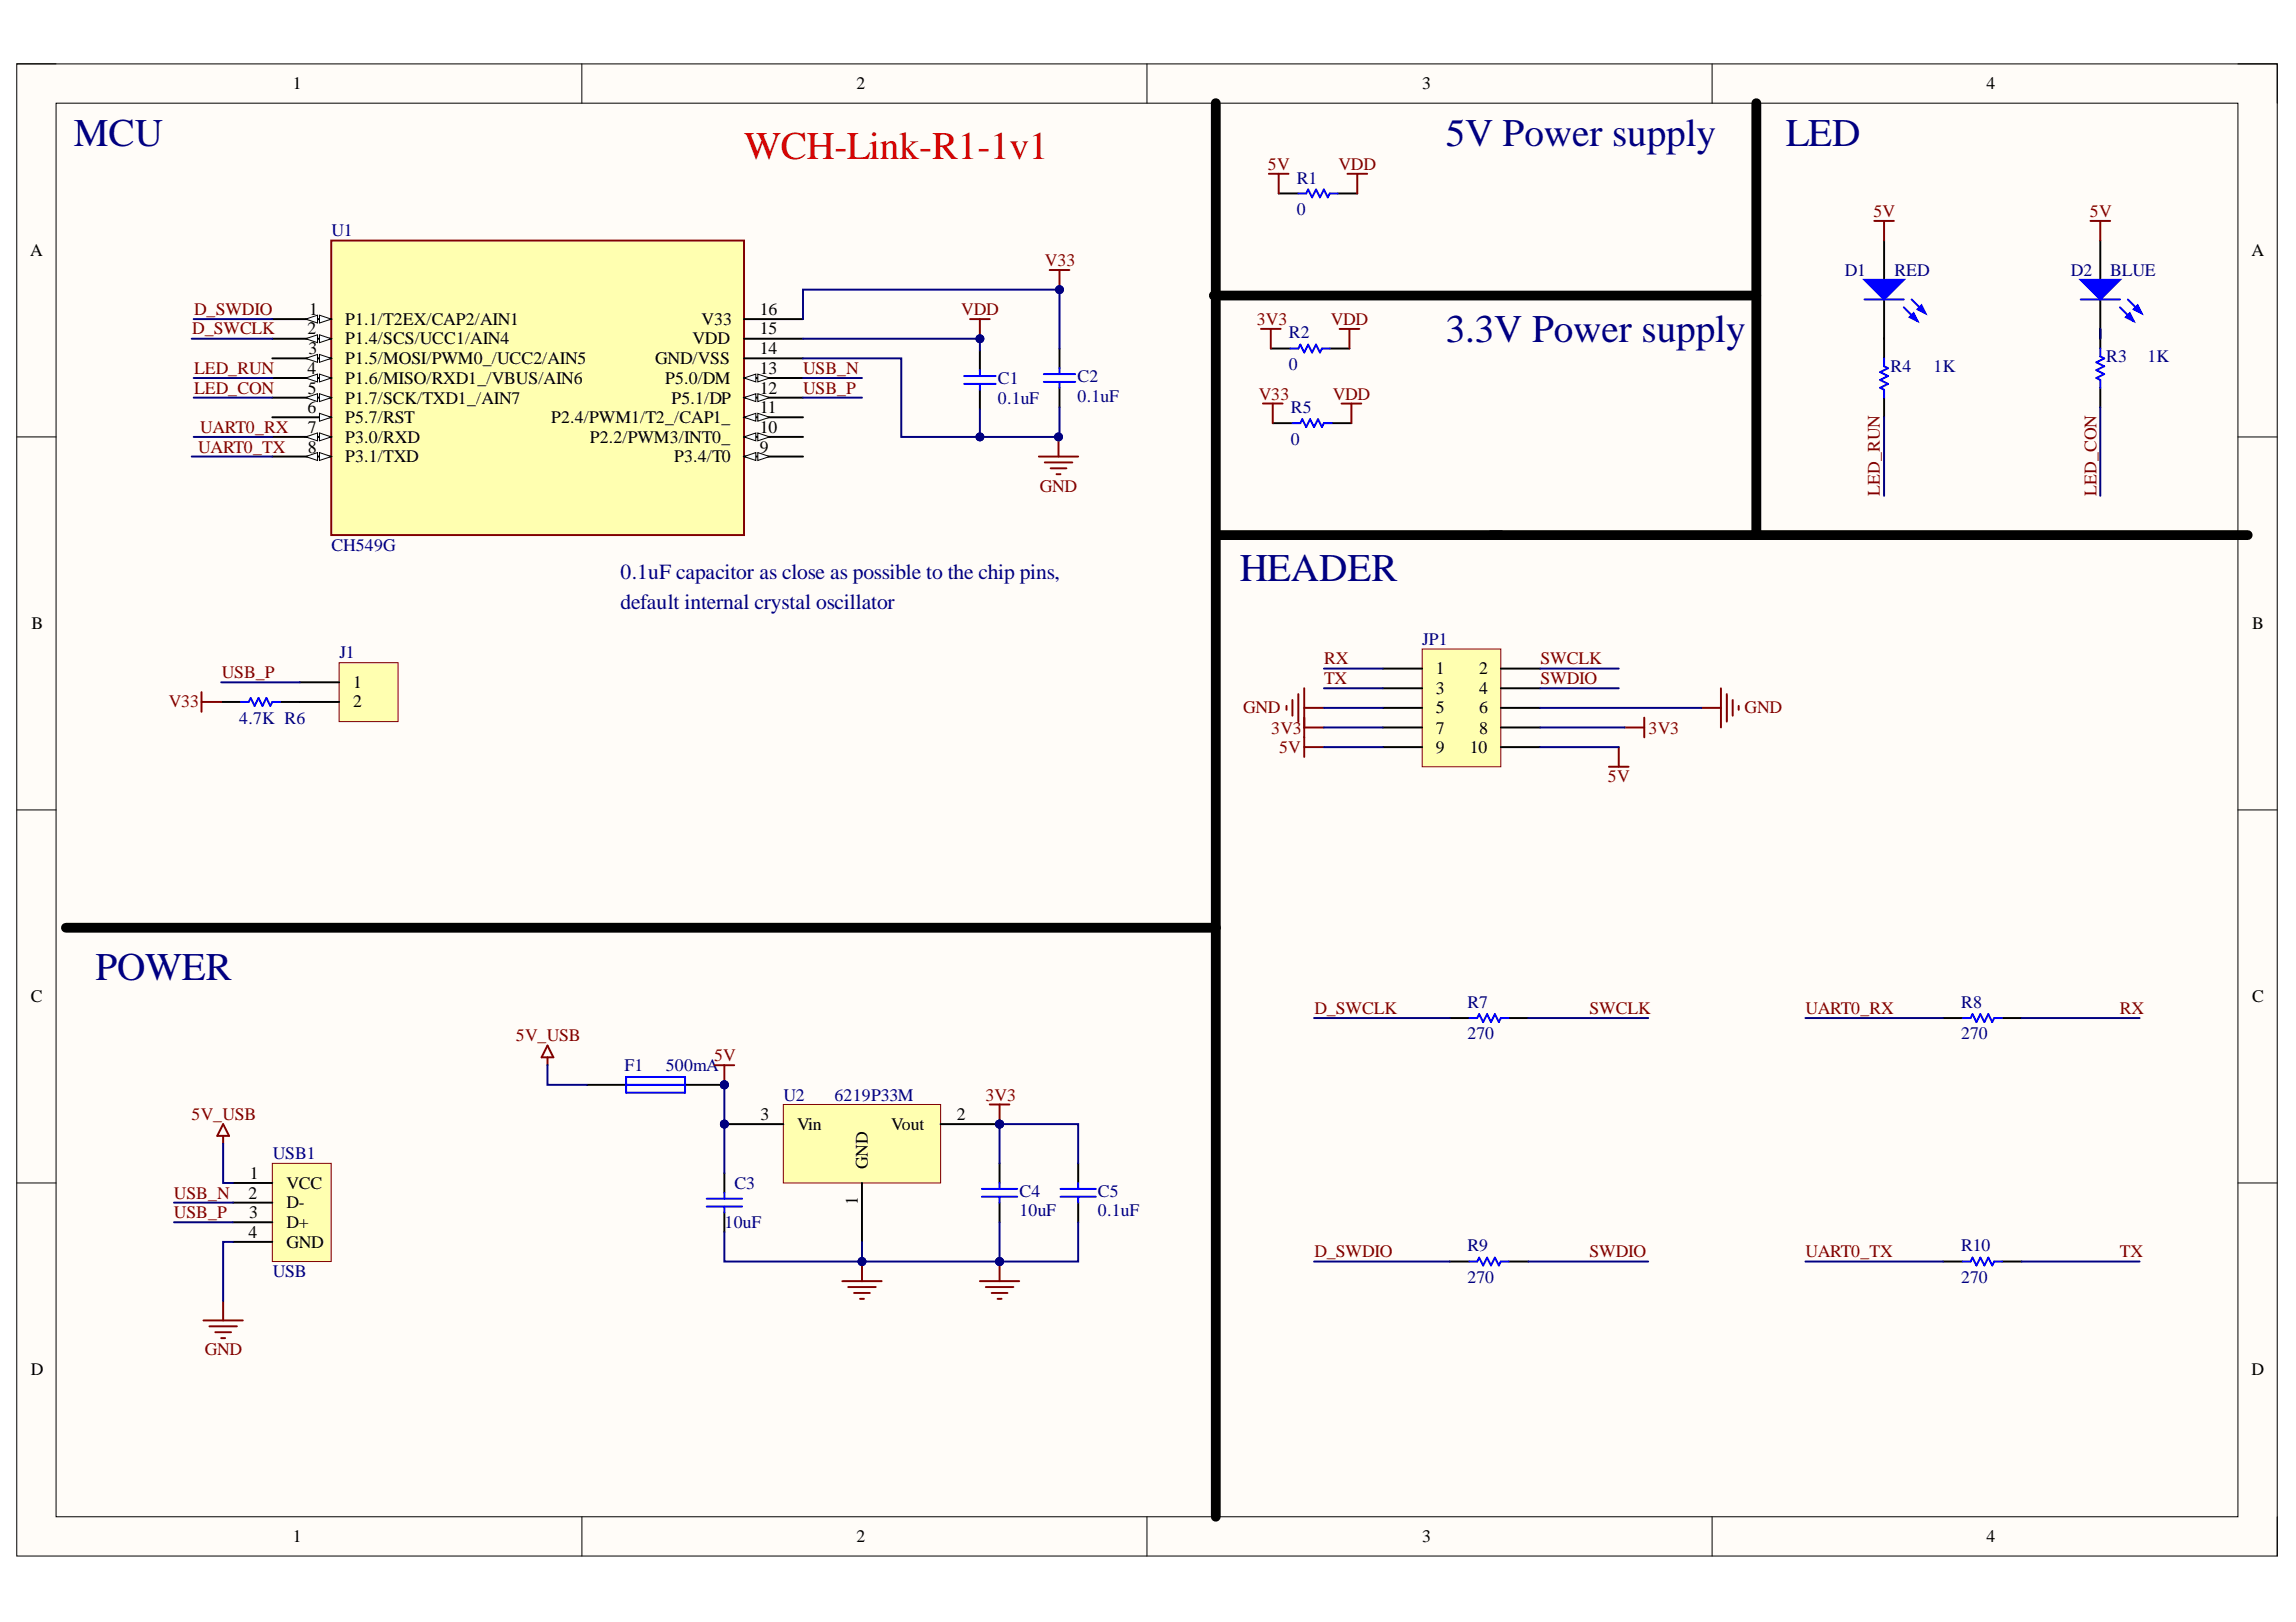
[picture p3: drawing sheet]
<svg xmlns="http://www.w3.org/2000/svg" width="297mm" height="210mm" viewBox="0 0 297 210" stroke-linecap="round" stroke-linejoin="round" font-family="sans-serif">
<defs><g id="words">
<g font-size="5.1" fill="#000080">
<text x="9.6" y="18.8">MCU</text>
<text x="187" y="18.8">5V Power supply</text>
<text x="231" y="18.8">LED</text>
<text x="187" y="44.2">3.3V Power supply</text>
<text x="160.4" y="75.2">HEADER</text>
<text x="12.4" y="126.8">POWER</text>
</g>
<text font-size="5.1" fill="#f00" x="96.3" y="20.6">WCH-Link-R1-1v1</text>
<g font-size="2.8" fill="#000080">
<text x="80.3" y="75">0.1uF capacitor as close as possible to the chip pins,</text>
<text x="80.3" y="78.8">default internal crystal oscillator</text>
</g>
<g font-size="2.3">
<text x="37.9" y="11.6">1</text>
<text x="110.8" y="11.6">2</text>
<text x="184" y="11.6">3</text>
<text x="257" y="11.6">4</text>
<text x="3.9" y="33.1">A</text>
<text x="291.3" y="33.1">A</text>
<text x="40" y="40.7">1</text>
<text x="98.3" y="40.7">16</text>
<text x="39.8" y="43.3">2</text>
<text x="39.9" y="45.8">3</text>
<text x="44.7" y="47.1">P1.5/MOSI/PWM0_/UCC2/AIN5</text>
<text x="44.7" y="42">P1.1/T2EX/CAP2/AIN1</text>
<text x="44.7" y="44.5">P1.4/SCS/UCC1/AIN4</text>
<text x="84.8" y="47.1">GND/VSS</text>
<text x="89.6" y="44.5">VDD</text>
<text x="90.8" y="42">V33</text>
<text x="98.3" y="45.8">14</text>
<text x="98.3" y="43.3">15</text>
<text x="39.8" y="48.3">4</text>
<text x="39.8" y="53.5">6</text>
<text x="39.8" y="51">5</text>
<text x="44.7" y="49.7">P1.6/MISO/RXD1_/VBUS/AIN6</text>
<text x="44.7" y="52.2">P1.7/SCK/TXD1_/AIN7</text>
<text x="86" y="49.7">P5.0/DM</text>
<text x="86.9" y="52.2">P5.1/DP</text>
<text x="98.3" y="51">12</text>
<text x="98.3" y="48.3">13</text>
<text x="98.3" y="53.5">11</text>
<text x="39.8" y="56">7</text>
<text x="39.8" y="58.6">8</text>
<text x="44.7" y="54.8">P5.7/RST</text>
<text x="44.7" y="57.3">P3.0/RXD</text>
<text x="44.7" y="59.8">P3.1/TXD</text>
<text x="71.3" y="54.8">P2.4/PWM1/T2_/CAP1_</text>
<text x="76.3" y="57.3">P2.2/PWM3/INT0_</text>
<text x="87.2" y="59.8">P3.4/T0</text>
<text x="98.3" y="58.6">9</text>
<text x="98.3" y="56">10</text>
<text x="4.1" y="81.4">B</text>
<text x="291.4" y="81.4">B</text>
<text x="45.7" y="89">1</text>
<text x="185.8" y="87.2">1</text>
<text x="185.8" y="89.8">3</text>
<text x="191.4" y="89.8">4</text>
<text x="191.4" y="87.2">2</text>
<text x="45.7" y="91.5">2</text>
<text x="185.8" y="92.3">5</text>
<text x="185.8" y="94.9">7</text>
<text x="191.4" y="94.9">8</text>
<text x="191.4" y="92.3">6</text>
<text x="185.8" y="97.5">9</text>
<text x="190.2" y="97.5">10</text>
<text x="4" y="129.7">C</text>
<text x="291.4" y="129.7">C</text>
<text x="98.4" y="145">3</text>
<text x="103.1" y="146.2">Vin</text>
<text x="115.3" y="146.2">Vout</text>
<text x="123.8" y="145">2</text>
<text x="32.1" y="155.1">2</text>
<text x="32.3" y="152.6">1</text>
<text x="37.1" y="153.8">VCC</text>
<text x="111" y="156" transform="rotate(-90 111 156)">1</text>
<text x="112.3" y="151.3" transform="rotate(-90 112.3 151.3)">GND</text>
<text x="32.1" y="160.2">4</text>
<text x="32.2" y="157.6">3</text>
<text x="37.1" y="156.4">D-</text>
<text x="37.1" y="158.9">D+</text>
<text x="37.1" y="161.4">GND</text>
<text x="4" y="177.9">D</text>
<text x="291.3" y="177.9">D</text>
<text x="37.9" y="199.6">1</text>
<text x="110.8" y="199.6">2</text>
<text x="184" y="199.6">3</text>
<text x="257" y="199.6">4</text>
</g>
<g font-size="2.3" fill="#800000">
<text x="164" y="22">5V</text>
<text x="173.2" y="22">VDD</text>
<text x="242.4" y="28.1">5V</text>
<text x="270.4" y="28.1">5V</text>
<text x="135.2" y="34.4">V33</text>
<text x="25.1" y="40.7">D_SWDIO</text>
<text x="124.4" y="40.7">VDD</text>
<text x="24.9" y="43.3">D_SWCLK</text>
<text x="162.6" y="42">3V3</text>
<text x="172.2" y="42">VDD</text>
<text x="25.1" y="48.3">LED_RUN</text>
<text x="25.1" y="51">LED_CON</text>
<text x="103.9" y="51">USB_P</text>
<text x="103.9" y="48.3">USB_N</text>
<text x="162.9" y="51.7">V33</text>
<text x="172.4" y="51.7">VDD</text>
<text x="25.6" y="58.6">UART0_TX</text>
<text x="25.9" y="56">UART0_RX</text>
<text x="134.5" y="63.6">GND</text>
<text x="243.2" y="64.2" transform="rotate(-90 243.2 64.2)">LED_RUN</text>
<text x="271.2" y="64.2" transform="rotate(-90 271.2 64.2)">LED_CON</text>
<text x="28.7" y="87.7">USB_P</text>
<text x="171.3" y="88.5">TX</text>
<text x="171.3" y="86">RX</text>
<text x="199.3" y="88.5">SWDIO</text>
<text x="199.3" y="86">SWCLK</text>
<text x="21.8" y="91.5">V33</text>
<text x="160.8" y="92.3">GND</text>
<text x="164.5" y="94.9">3V3</text>
<text x="213.3" y="94.9">3V3</text>
<text x="225.7" y="92.3">GND</text>
<text x="165.5" y="97.5">5V</text>
<text x="208" y="101.3">5V</text>
<text x="170" y="131.2">D_SWCLK</text>
<text x="205.7" y="131.2">SWCLK</text>
<text x="233.6" y="131.2">UART0_RX</text>
<text x="274.3" y="131.2">RX</text>
<text x="66.7" y="134.7">5V_USB</text>
<text x="92.4" y="137.4">5V</text>
<text x="127.5" y="142.4">3V3</text>
<text x="24.8" y="145">5V_USB</text>
<text x="22.5" y="155.1">USB_N</text>
<text x="22.5" y="157.6">USB_P</text>
<text x="170" y="162.7">D_SWDIO</text>
<text x="205.7" y="162.7">SWDIO</text>
<text x="233.6" y="162.7">UART0_TX</text>
<text x="274.3" y="162.7">TX</text>
<text x="26.5" y="175.4">GND</text>
</g>
<g font-size="2.3" fill="#000080">
<text x="167.8" y="23.7">R1</text>
<text x="167.8" y="27.8">0</text>
<text x="42.9" y="30.6">U1</text>
<text x="238.7" y="35.7">D1</text>
<text x="245.1" y="35.7">RED</text>
<text x="267.9" y="35.7">D2</text>
<text x="273" y="35.7">BLUE</text>
<text x="166.7" y="43.8">R2</text>
<text x="166.7" y="47.8">0</text>
<text x="272.5" y="46.8">R3</text>
<text x="277.8" y="46.8">1K</text>
<text x="129.1" y="49.7">C1</text>
<text x="129.1" y="52.2">0.1uF</text>
<text x="139.4" y="49.4">C2</text>
<text x="139.4" y="52">0.1uF</text>
<text x="167" y="53.5">R5</text>
<text x="244.6" y="48.1">R4</text>
<text x="250.2" y="48.1">1K</text>
<text x="167" y="57.6">0</text>
<text x="42.9" y="71.3">CH549G</text>
<text x="184" y="83.4">JP1</text>
<text x="43.9" y="85.2">J1</text>
<text x="31" y="93.7">4.7K R6</text>
<text x="189.8" y="130.4">R7</text>
<text x="253.7" y="130.4">R8</text>
<text x="189.8" y="134.5">270</text>
<text x="253.7" y="134.5">270</text>
<text x="80.8" y="138.6">F1</text>
<text x="86.1" y="138.6">500mA</text>
<text x="101.3" y="142.4">U2</text>
<text x="107.9" y="142.4">6219P33M</text>
<text x="35.3" y="150">USB1</text>
<text x="95" y="153.8">C3</text>
<text x="131.9" y="154.9">C4</text>
<text x="142" y="154.9">C5</text>
<text x="93.7" y="158.9">10uF</text>
<text x="131.9" y="157.4">10uF</text>
<text x="142" y="157.4">0.1uF</text>
<text x="189.8" y="162">R9</text>
<text x="253.7" y="162">R10</text>
<text x="35.3" y="165.3">USB</text>
<text x="189.8" y="166">270</text>
<text x="253.7" y="166">270</text>
</g>
</g></defs>
<path d="M2.2 8.3h292.4v193.1h-292.4z" fill-rule="evenodd" fill="#fffcf8"/>
<path d="M2.2 8.3h292.4v193.1h-292.4z" fill="none" stroke="#000" stroke-width=".13"/>
<path d="M7.3 13.4h282.2v182.9h-282.2z" fill-rule="evenodd" fill="#fffcf8"/>
<g fill="none" stroke="#000" stroke-width=".13">
<path d="M2.2 8.3h5.1M7.3 13.4h282.2v182.9h-282.2zM75.3 8.3v5M148.4 8.3v5M221.5 8.3v5.1M289.5 8.3h5.1v5.1M2.2 56.5h5.1M289.5 56.5h5.1M2.2 104.8h5.1M289.5 104.8h5.1M2.2 153.1h5.1M289.5 153.1h5.1"/>
<path d="M75.3 196.3v5.1M148.4 196.3v5.1M221.5 196.3v5.1M294.6 196.3v5.1"/>
</g>
<path d="M126.8 45.4v2.5M126.8 50.4v2.6M137.1 45.1v2.5M137.1 50.2v2.5" fill="none" stroke="#000" stroke-width=".25"/>
<path d="M124.7 49.7h4.1M124.7 48.7h4.1M126.8 47.9v.8M126.8 49.7v.7M135 49.4h4.1M135 48.4h4.1M137.1 47.6v.8M137.1 49.4v.8" fill="none" stroke="#00f" stroke-width=".25"/>
<path d="M134.4 59.1h5.1M135.2 59.8h3.5M136.9 56.5v2.6M135.9 60.6h2.1M136.7 61.4h.5" fill="none" stroke="#800000" stroke-width=".25"/>
<circle cx="136.9" cy="56.5" r=".51" fill="#000080"/>
<circle cx="136.9" cy="56.5" r=".51" fill="none" stroke="#000080" stroke-width=".13"/>
<path d="M157.3 13.3v183M157.3 69.2h133.5M8.5 120.1h148.8" fill="none" stroke="#000" stroke-width="1.3"/>
<path d="M271.7 31.1v5.1M271.7 38.8v5" fill="none" stroke="#000" stroke-width=".25"/>
<path d="M269.2 36.2h5.1l-2.6 2.6z" fill="#00f"/>
<path d="M269.2 36.2h5.1l-2.6 2.6zM274.3 39.8l1.7 1.8M275.3 38.8l1.8 1.7" fill="none" stroke="#00f" stroke-width=".25"/>
<path d="M275 41l.5-.5 .5 1.1z" fill="#00f"/>
<path d="M275 41l.5-.5 .5 1.1z" fill="none" stroke="#00f" stroke-width=".25"/>
<path d="M276 40l.6-.5 .5 1z" fill="#00f"/>
<path d="M269.2 38.8h5.1M243.7 46.4v1l.6 .3-1.1 .5 1.1 .5-1.1 .5 1.1 .5-1.1 .5 .5 .2v1.1M271.7 45.1v1l.5 .3-1 .5 1 .5-1 .5 1 .5-1 .5 .5 .3v1M276 40l.6-.5 .5 1z" fill="none" stroke="#00f" stroke-width=".25"/>
<path d="M243.7 31.1v5.1M243.7 38.8v7.6M243.7 51.5v2.5M271.7 42.6v2.5M271.7 50.2v2.5" fill="none" stroke="#000" stroke-width=".25"/>
<path d="M241.2 36.2h5.1l-2.6 2.6z" fill="#00f"/>
<path d="M241.2 36.2h5.1l-2.6 2.6zM246.3 39.8l1.8 1.8M247.3 38.8l1.8 1.7" fill="none" stroke="#00f" stroke-width=".25"/>
<path d="M247.1 41l.5-.5 .5 1.1z" fill="#00f"/>
<path d="M247.1 41l.5-.5 .5 1.1z" fill="none" stroke="#00f" stroke-width=".25"/>
<path d="M248.1 40l.5-.5 .5 1z" fill="#00f"/>
<path d="M241.2 38.8h5.1M248.1 40l.5-.5 .5 1z" fill="none" stroke="#00f" stroke-width=".25"/>
<path d="M28.9 145.5l.7 1.5h-1.5zM28.9 147v1M26.3 170.9h5.1M27.1 171.6h3.6M27.9 172.4h2M28.6 173.2h.5M28.9 168.3v2.6" fill="none" stroke="#800000" stroke-width=".25"/>
<path d="M227.2 13.4v55.8" fill="none" stroke="#000" stroke-width="1.3"/>
<path d="M35.2 150.5h7.7v12.8h-7.7z" fill-rule="evenodd" fill="#ffffb0"/>
<path d="M35.2 150.5h7.7v12.8h-7.7z" fill="none" stroke="#800000" stroke-width=".13"/>
<path d="M30.1 153.1h5.1M30.1 155.6h5.1M30.1 158.2h5.1M93.7 151.8v2.6M93.7 156.9v2.5M30.1 160.7h5.1" fill="none" stroke="#000" stroke-width=".25"/>
<path d="M166.4 91.3v.6M167.2 90.6v2M168 89.8v3.6M168.7 91.6h2.6M168.7 89.1v5M220.1 91.6h2.5M222.6 89.1v5M223.4 89.8v3.6M224.2 90.6v2M224.9 91.4v.5M128 142.9h2.6M129.3 142.9v2.6" fill="none" stroke="#800000" stroke-width=".25"/>
<path d="M91.4 156.1h4.6M91.4 155.1h4.6M93.7 154.4v.7M93.7 156.1v.8" fill="none" stroke="#00f" stroke-width=".25"/>
<circle cx="129.3" cy="145.5" r=".51" fill="#000080"/>
<circle cx="129.3" cy="145.5" r=".51" fill="none" stroke="#000080" stroke-width=".13"/>
<path d="M109 165.8h5.1M109.7 166.6h3.6M110.5 167.3h2M111.3 168.1h.5M111.5 163.3v2.5" fill="none" stroke="#800000" stroke-width=".25"/>
<circle cx="111.5" cy="163.3" r=".51" fill="#000080"/>
<circle cx="111.5" cy="163.3" r=".51" fill="none" stroke="#000080" stroke-width=".13"/>
<path d="M126.8 165.8h5.1M127.5 166.6h3.6M128.3 167.3h2M129.1 168.1h.5M129.3 163.3v2.5" fill="none" stroke="#800000" stroke-width=".25"/>
<circle cx="129.3" cy="163.3" r=".51" fill="#000080"/>
<circle cx="129.3" cy="163.3" r=".51" fill="none" stroke="#000080" stroke-width=".13"/>
<path d="M129.3 150.5v2.6M129.3 155.6v2.6M139.5 150.5v2.6M139.5 155.6v2.6" fill="none" stroke="#000" stroke-width=".25"/>
<path d="M127 154.9h4.6M127 153.9h4.6M129.3 153.1v.8M129.3 154.9v.7M137.2 154.9h4.6M137.2 153.9h4.6M139.5 153.1v.8M139.5 154.9v.7" fill="none" stroke="#00f" stroke-width=".25"/>
<path d="M70.8 135.3l.8 1.5h-1.5zM70.8 136.8v1" fill="none" stroke="#800000" stroke-width=".25"/>
<path d="M184 84h10.2v15.2h-10.2z" fill-rule="evenodd" fill="#ffffb0"/>
<path d="M184 84h10.2v15.2h-10.2z" fill="none" stroke="#800000" stroke-width=".13"/>
<path d="M178.9 86.5h5.1M178.9 89.1h5.1M178.9 91.6h5.1M178.9 94.1h5.1M178.9 96.7h5.1M194.2 86.5h5M194.2 89.1h5M194.2 91.6h5M194.2 94.1h5M194.2 96.7h5" fill="none" stroke="#000" stroke-width=".25"/>
<circle cx="93.7" cy="140.4" r=".51" fill="#000080"/>
<circle cx="93.7" cy="140.4" r=".51" fill="none" stroke="#000080" stroke-width=".13"/>
<path d="M75.9 140.4h5.1M88.6 140.4h5.1" fill="none" stroke="#000" stroke-width=".25"/>
<circle cx="93.7" cy="140.4" r=".51" fill="#000080"/>
<circle cx="93.7" cy="140.4" r=".51" fill="none" stroke="#000080" stroke-width=".13"/>
<path d="M81 139.4h7.6v2h-7.6zM81 140.4h7.6" fill="none" stroke="#00f" stroke-width=".25"/>
<path d="M92.4 137.8h2.6M93.7 137.8v2.6" fill="none" stroke="#800000" stroke-width=".25"/>
<circle cx="93.7" cy="140.4" r=".51" fill="#000080"/>
<circle cx="93.7" cy="140.4" r=".51" fill="none" stroke="#000080" stroke-width=".13"/>
<path d="M168.7 92.9v5.1M168.7 96.7h2.6M168.7 94.1h2.6M208.2 99.2h2.5M209.4 96.7v2.5" fill="none" stroke="#800000" stroke-width=".25"/>
<path d="M28.6 90.8h2.6M36.2 90.8h2.6M251.4 163.3h2.5M259 163.3h2.5" fill="none" stroke="#000" stroke-width=".25"/>
<path d="M31.2 90.8h1l.2-.5 .5 1 .5-1 .6 1 .5-1 .5 1 .2-.5h1M253.9 163.3h1l.3-.6 .5 1.1 .5-1.1 .5 1.1 .5-1.1 .5 1.1 .3-.5h1" fill="none" stroke="#00f" stroke-width=".25"/>
<path d="M43.9 85.8h7.6v7.6h-7.6z" fill-rule="evenodd" fill="#ffffb0"/>
<path d="M43.9 85.8h7.6v7.6h-7.6z" fill="none" stroke="#800000" stroke-width=".13"/>
<path d="M38.8 88.3h5.1M38.8 90.8h5.1M187.6 131.7h2.5M195.2 131.7h2.5M251.4 131.7h2.5M259 131.7h2.5M187.6 163.3h2.5M195.2 163.3h2.5" fill="none" stroke="#000" stroke-width=".25"/>
<path d="M242.5 28.6h2.5M243.7 28.6v2.5M270.4 28.6h2.6M271.7 28.6v2.5M26.1 89.6v2.5M26.1 90.8h2.5" fill="none" stroke="#800000" stroke-width=".25"/>
<path d="M190.1 131.7h1l.3-.5 .5 1.1 .5-1.1 .5 1.1 .5-1.1 .5 1.1 .3-.6h1M253.9 131.7h1l.3-.5 .5 1.1 .5-1.1 .5 1.1 .5-1.1 .5 1.1 .3-.6h1M190.1 163.3h1l.3-.6 .5 1.1 .5-1.1 .5 1.1 .5-1.1 .5 1.1 .3-.5h1" fill="none" stroke="#00f" stroke-width=".25"/>
<path d="M42.9 31.1h53.4v38.1h-53.4z" fill-rule="evenodd" fill="#ffffb0"/>
<path d="M42.9 31.1h53.4v38.1h-53.4z" fill="none" stroke="#800000" stroke-width=".25"/>
<path d="M96.3 46.4h7.6M96.3 51.5h7.6" fill="none" stroke="#000" stroke-width=".25"/>
<path d="M96.3 51.5l1.5-.5v1z" fill="#f8fcff"/>
<path d="M96.3 51.5l1.5-.5v1z" fill="none" stroke="#000" stroke-width=".13"/>
<path d="M98 51l1.6 .5-1.6 .5z" fill="#f8fcff"/>
<path d="M98 51l1.6 .5-1.6 .5z" fill="none" stroke="#000" stroke-width=".13"/>
<path d="M96.3 48.9h7.6" fill="none" stroke="#000" stroke-width=".25"/>
<path d="M96.3 48.9l1.5-.5v1z" fill="#f8fcff"/>
<path d="M96.3 48.9l1.5-.5v1z" fill="none" stroke="#000" stroke-width=".13"/>
<path d="M98 48.4l1.6 .5-1.6 .5z" fill="#f8fcff"/>
<path d="M98 48.4l1.6 .5-1.6 .5z" fill="none" stroke="#000" stroke-width=".13"/>
<path d="M35.2 46.4h7.7" fill="none" stroke="#000" stroke-width=".25"/>
<path d="M41.3 45.9l1.6 .5-1.6 .5z" fill="#f8fcff"/>
<path d="M41.3 45.9l1.6 .5-1.6 .5z" fill="none" stroke="#000" stroke-width=".13"/>
<path d="M39.5 46.4l1.6-.5v1z" fill="#f8fcff"/>
<path d="M39.5 46.4l1.6-.5v1z" fill="none" stroke="#000" stroke-width=".13"/>
<path d="M35.2 48.9h7.7" fill="none" stroke="#000" stroke-width=".25"/>
<path d="M41.3 48.4l1.6 .5-1.6 .5z" fill="#f8fcff"/>
<path d="M41.3 48.4l1.6 .5-1.6 .5z" fill="none" stroke="#000" stroke-width=".13"/>
<path d="M39.5 48.9l1.6-.5v1z" fill="#f8fcff"/>
<path d="M39.5 48.9l1.6-.5v1z" fill="none" stroke="#000" stroke-width=".13"/>
<path d="M35.2 51.5h7.7" fill="none" stroke="#000" stroke-width=".25"/>
<path d="M41.3 51l1.6 .5-1.6 .5z" fill="#f8fcff"/>
<path d="M41.3 51l1.6 .5-1.6 .5z" fill="none" stroke="#000" stroke-width=".13"/>
<path d="M39.5 51.5l1.6-.5v1z" fill="#f8fcff"/>
<path d="M39.5 51.5l1.6-.5v1z" fill="none" stroke="#000" stroke-width=".13"/>
<path d="M35.2 54h7.7" fill="none" stroke="#000" stroke-width=".25"/>
<path d="M41.3 53.5l1.6 .5-1.6 .5z" fill="#f8fcff"/>
<path d="M41.3 53.5l1.6 .5-1.6 .5z" fill="none" stroke="#000" stroke-width=".13"/>
<path d="M96.3 59.1h7.6" fill="none" stroke="#000" stroke-width=".25"/>
<path d="M96.3 59.1l1.5-.5v1z" fill="#f8fcff"/>
<path d="M96.3 59.1l1.5-.5v1z" fill="none" stroke="#000" stroke-width=".13"/>
<path d="M98 58.6l1.6 .5-1.6 .5z" fill="#f8fcff"/>
<path d="M98 58.6l1.6 .5-1.6 .5z" fill="none" stroke="#000" stroke-width=".13"/>
<path d="M96.3 54h7.6" fill="none" stroke="#000" stroke-width=".25"/>
<path d="M96.3 54l1.5-.5v1z" fill="#f8fcff"/>
<path d="M96.3 54l1.5-.5v1z" fill="none" stroke="#000" stroke-width=".13"/>
<path d="M98 53.5l1.6 .5-1.6 .5z" fill="#f8fcff"/>
<path d="M98 53.5l1.6 .5-1.6 .5z" fill="none" stroke="#000" stroke-width=".13"/>
<path d="M35.2 41.3h7.7M96.3 43.8h7.6M96.3 41.3h7.6" fill="none" stroke="#000" stroke-width=".25"/>
<path d="M41.3 40.8l1.6 .5-1.6 .5z" fill="#f8fcff"/>
<path d="M41.3 40.8l1.6 .5-1.6 .5z" fill="none" stroke="#000" stroke-width=".13"/>
<path d="M39.5 41.3l1.6-.5v1z" fill="#f8fcff"/>
<path d="M39.5 41.3l1.6-.5v1z" fill="none" stroke="#000" stroke-width=".13"/>
<path d="M35.2 43.8h7.7" fill="none" stroke="#000" stroke-width=".25"/>
<path d="M41.3 43.3l1.6 .5-1.6 .5z" fill="#f8fcff"/>
<path d="M41.3 43.3l1.6 .5-1.6 .5z" fill="none" stroke="#000" stroke-width=".13"/>
<path d="M39.5 43.8l1.6-.5v1z" fill="#f8fcff"/>
<path d="M39.5 43.8l1.6-.5v1z" fill="none" stroke="#000" stroke-width=".13"/>
<path d="M35.2 56.5h7.7" fill="none" stroke="#000" stroke-width=".25"/>
<path d="M41.3 56l1.6 .5-1.6 .5z" fill="#f8fcff"/>
<path d="M41.3 56l1.6 .5-1.6 .5z" fill="none" stroke="#000" stroke-width=".13"/>
<path d="M39.5 56.5l1.6-.5v1z" fill="#f8fcff"/>
<path d="M39.5 56.5l1.6-.5v1z" fill="none" stroke="#000" stroke-width=".13"/>
<path d="M35.2 59.1h7.7" fill="none" stroke="#000" stroke-width=".25"/>
<path d="M41.3 58.6l1.6 .5-1.6 .5z" fill="#f8fcff"/>
<path d="M41.3 58.6l1.6 .5-1.6 .5z" fill="none" stroke="#000" stroke-width=".13"/>
<path d="M39.5 59.1l1.6-.5v1z" fill="#f8fcff"/>
<path d="M39.5 59.1l1.6-.5v1z" fill="none" stroke="#000" stroke-width=".13"/>
<path d="M96.3 56.5h7.6" fill="none" stroke="#000" stroke-width=".25"/>
<path d="M96.3 56.5l1.5-.5v1z" fill="#f8fcff"/>
<path d="M96.3 56.5l1.5-.5v1z" fill="none" stroke="#000" stroke-width=".13"/>
<path d="M98 56l1.6 .5-1.6 .5z" fill="#f8fcff"/>
<path d="M98 56l1.6 .5-1.6 .5z" fill="none" stroke="#000" stroke-width=".13"/>
<path d="M135.8 34.9h2.5M137.1 34.9v2.6" fill="none" stroke="#800000" stroke-width=".25"/>
<circle cx="137.1" cy="37.5" r=".51" fill="#000080"/>
<circle cx="137.1" cy="37.5" r=".51" fill="none" stroke="#000080" stroke-width=".13"/>
<path d="M125.5 41.3h2.5M126.8 41.3v2.5" fill="none" stroke="#800000" stroke-width=".25"/>
<circle cx="126.8" cy="43.8" r=".51" fill="#000080"/>
<circle cx="126.8" cy="43.8" r=".51" fill="none" stroke="#000080" stroke-width=".13"/>
<g fill="none" stroke="#800000" stroke-width=".25">
<path d="M164.2 22.5h2.5M165.4 22.5v2.5M174.3 22.5h2.6M175.6 22.5v2.5M163.1 42.6h2.6M163.4 52.2h2.5M164.4 42.6v2.5M164.7 52.2v2.6M173.3 42.6h2.6M173.6 52.2h2.5M174.6 42.6v2.5M174.8 52.2v2.6"/>
<path d="M210.2 94.1h2.5M212.7 92.9v2.5"/>
</g>
<path d="M165.4 25h2.6M173.1 25h2.5M164.4 45.1h2.5M164.7 54.8h2.5M172 45.1h2.6M172.3 54.8h2.5" fill="none" stroke="#000" stroke-width=".25"/>
<path d="M168 25h1l.2-.5 .5 1 .6-1 .5 1 .5-1 .5 1 .2-.5h1.1M166.9 45.1h1.1l.2-.5 .5 1 .5-1 .5 1 .6-1 .5 1 .2-.5h1M167.2 54.8h1l.3-.5 .5 1 .5-1 .5 1 .5-1 .5 1 .3-.5h1" fill="none" stroke="#00f" stroke-width=".25"/>
<path d="M157 38.2h70.2" fill="none" stroke="#000" stroke-width="1.3"/>
<path d="M243.7 54v10.2M271.7 42.6v1.2M271.7 52.7v11.5M28.9 148v5.1h1.2M93.7 140.4v11.4M30.1 160.7h-1.2v7.6" fill="none" stroke="#000080" stroke-width=".25"/>
<circle cx="93.7" cy="145.5" r=".51" fill="#000080"/>
<circle cx="93.7" cy="145.5" r=".51" fill="none" stroke="#000080" stroke-width=".13"/>
<circle cx="93.7" cy="140.4" r=".51" fill="#000080"/>
<circle cx="93.7" cy="140.4" r=".51" fill="none" stroke="#000080" stroke-width=".13"/>
<path d="M129.3 150.5v-5h10.2v5" fill="none" stroke="#000080" stroke-width=".25"/>
<circle cx="129.3" cy="145.5" r=".51" fill="#000080"/>
<circle cx="129.3" cy="145.5" r=".51" fill="none" stroke="#000080" stroke-width=".13"/>
<path d="M129.3 158.2v5.1h-35.6v-3.9" fill="none" stroke="#000080" stroke-width=".25"/>
<circle cx="111.5" cy="163.3" r=".51" fill="#000080"/>
<circle cx="111.5" cy="163.3" r=".51" fill="none" stroke="#000080" stroke-width=".13"/>
<circle cx="129.3" cy="163.3" r=".51" fill="#000080"/>
<circle cx="129.3" cy="163.3" r=".51" fill="none" stroke="#000080" stroke-width=".13"/>
<path d="M139.5 158.2v5.1h-10.2" fill="none" stroke="#000080" stroke-width=".25"/>
<circle cx="129.3" cy="163.3" r=".51" fill="#000080"/>
<circle cx="129.3" cy="163.3" r=".51" fill="none" stroke="#000080" stroke-width=".13"/>
<g fill="none" stroke="#000080" stroke-width=".25">
<path d="M103.9 43.8h22.9v1.6M28.6 88.3h10.2M171.3 91.6h7.6M171.3 94.1h7.6M171.3 96.7h7.6M171.3 89.1h7.6M171.3 86.5h7.6M199.2 91.6h20.9M199.2 96.7h10.2M199.2 89.1h10.2M199.2 86.5h10.2M70.8 137.8v2.6h5.1"/>
<path d="M170 131.7h17.6M197.7 131.7h15.5M233.6 131.7h17.8M261.5 131.7h15.3M22.5 155.6h7.6M22.5 158.2h7.6M197.7 163.3h15.5"/>
</g>
<circle cx="126.8" cy="43.8" r=".51" fill="#000080"/>
<circle cx="126.8" cy="43.8" r=".51" fill="none" stroke="#000080" stroke-width=".13"/>
<path d="M103.9 46.4h12.7v10.1h20.5v-3.8" fill="none" stroke="#000080" stroke-width=".25"/>
<circle cx="126.8" cy="56.5" r=".51" fill="#000080"/>
<circle cx="126.8" cy="56.5" r=".51" fill="none" stroke="#000080" stroke-width=".13"/>
<circle cx="136.9" cy="56.5" r=".51" fill="#000080"/>
<circle cx="136.9" cy="56.5" r=".51" fill="none" stroke="#000080" stroke-width=".13"/>
<path d="M126.8 53v3.5" fill="none" stroke="#000080" stroke-width=".25"/>
<circle cx="126.8" cy="56.5" r=".51" fill="#000080"/>
<circle cx="126.8" cy="56.5" r=".51" fill="none" stroke="#000080" stroke-width=".13"/>
<path d="M24.8 59.1h10.4M25.1 56.5h10.1M103.9 41.3v-3.8h33.2v7.6M103.9 48.9h7.6M103.9 51.5h7.6" fill="none" stroke="#000080" stroke-width=".25"/>
<circle cx="137.1" cy="37.5" r=".51" fill="#000080"/>
<circle cx="137.1" cy="37.5" r=".51" fill="none" stroke="#000080" stroke-width=".13"/>
<path d="M24.8 43.8h10.4M25.1 41.3h10.1M25.1 48.9h10.1M25.1 51.5h10.1M199.2 94.1h11M170 163.3h17.6M233.6 163.3h17.8M261.5 163.3h15.3" fill="none" stroke="#000080" stroke-width=".25"/>
<circle cx="93.7" cy="145.5" r=".51" fill="#000080"/>
<circle cx="93.7" cy="145.5" r=".51" fill="none" stroke="#000080" stroke-width=".13"/>
<circle cx="129.3" cy="145.5" r=".51" fill="#000080"/>
<circle cx="129.3" cy="145.5" r=".51" fill="none" stroke="#000080" stroke-width=".13"/>
<path d="M101.3 142.9h20.4v10.2h-20.4z" fill-rule="evenodd" fill="#ffffb0"/>
<path d="M101.3 142.9h20.4v10.2h-20.4z" fill="none" stroke="#800000" stroke-width=".13"/>
<path d="M93.7 145.5h7.6" fill="none" stroke="#000" stroke-width=".25"/>
<circle cx="93.7" cy="145.5" r=".51" fill="#000080"/>
<circle cx="93.7" cy="145.5" r=".51" fill="none" stroke="#000080" stroke-width=".13"/>
<path d="M111.5 153.1v7.6M121.7 145.5h7.6" fill="none" stroke="#000" stroke-width=".25"/>
<circle cx="129.3" cy="145.5" r=".51" fill="#000080"/>
<circle cx="129.3" cy="145.5" r=".51" fill="none" stroke="#000080" stroke-width=".13"/>
<path d="M111.5 160.7v2.6" fill="none" stroke="#000080" stroke-width=".25"/>
<circle cx="111.5" cy="163.3" r=".51" fill="#000080"/>
<circle cx="111.5" cy="163.3" r=".51" fill="none" stroke="#000080" stroke-width=".13"/>
<use href="#words"/>
</svg>
